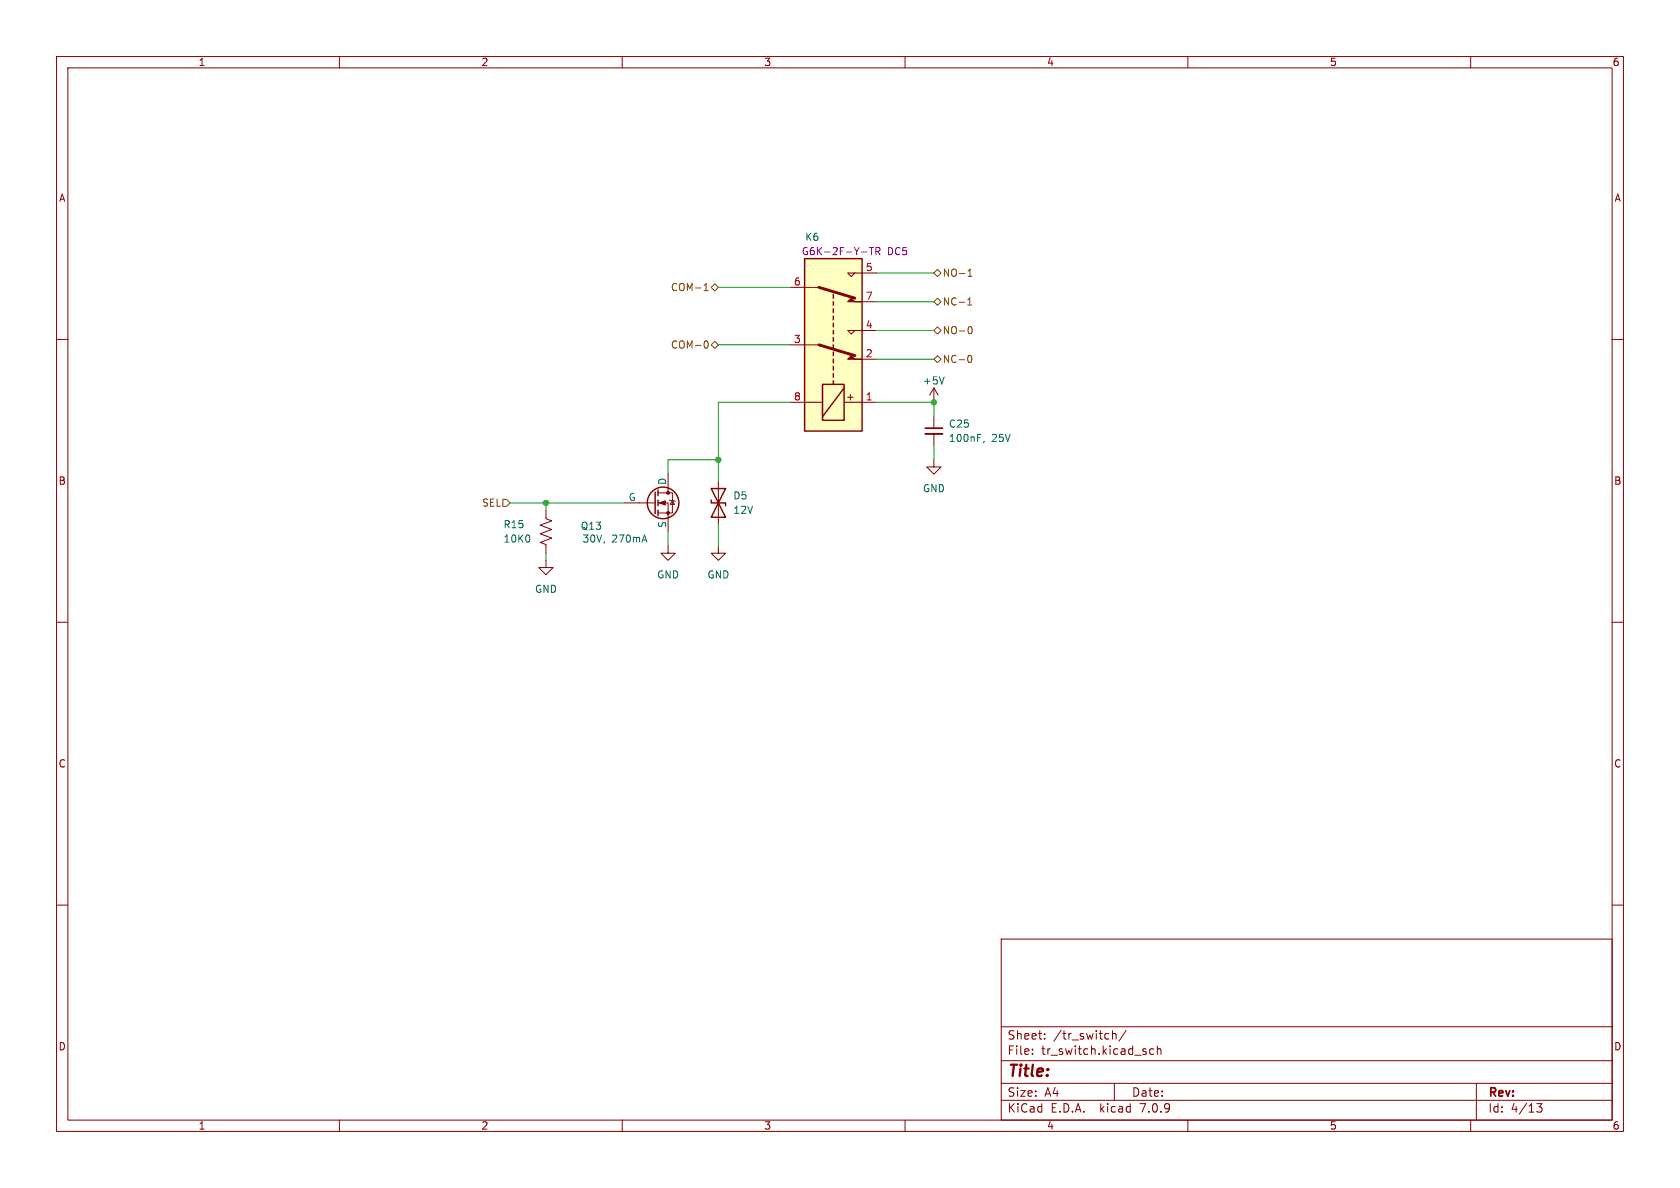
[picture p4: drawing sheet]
<svg xmlns="http://www.w3.org/2000/svg" width="297mm" height="210mm" viewBox="0 0 297 210" stroke-linecap="round" stroke-linejoin="round" font-family="sans-serif">
<defs><g id="words">
<text font-size="2.8" fill="#840000" x="178" y="190.9">Title:</text>
<g font-size="2.1" fill="#840000">
<text x="178" y="184">Sheet:</text>
<text x="186.2" y="184">/tr_switch/</text>
<text x="178" y="186.7">File:</text>
<text x="184.1" y="186.7">tr_switch.kicad_sch</text>
<text x="178" y="196.9">KiCad</text>
<text x="178" y="194.1">Size:</text>
<text x="184.7" y="194.1">A4</text>
<text x="185.7" y="196.9">E.D.A.</text>
<text x="194.6" y="196.9">kicad</text>
<text x="200" y="194.1">Date:</text>
<text x="201.8" y="196.9">7.0.9</text>
<text x="263" y="194.3">Rev:</text>
<text x="263" y="196.9">Id:</text>
<text x="267.1" y="196.9">4/13</text>
</g>
<g font-size="1.8" fill="#840000">
<text x="35" y="11.9">1</text>
<text x="85" y="11.9">2</text>
<text x="135" y="11.9">3</text>
<text x="185" y="11.9">4</text>
<text x="235" y="11.9">5</text>
<text x="285" y="11.9">6</text>
<text x="10.3" y="35.9">A</text>
<text x="285.3" y="35.9">A</text>
<text x="151.1" y="71.1" transform="rotate(-90 151.1 71.1)">+</text>
<text x="10.3" y="85.9">B</text>
<text x="285.3" y="85.9">B</text>
<text x="10.3" y="135.9">C</text>
<text x="285.3" y="135.9">C</text>
<text x="10.3" y="185.9">D</text>
<text x="285.3" y="185.9">D</text>
<text x="35" y="199.9">1</text>
<text x="85" y="199.9">2</text>
<text x="135" y="199.9">3</text>
<text x="185" y="199.9">4</text>
<text x="235" y="199.9">5</text>
<text x="285" y="199.9">6</text>
</g>
<g font-size="1.8" fill="#840084">
<text x="141.6" y="45.3">G6K-2F-Y-TR</text>
<text x="156.9" y="45.3">DC5</text>
</g>
<g font-size="1.8" fill="#006464">
<text x="142.2" y="42.8">K6</text>
<text x="163.1" y="68.2">+5V</text>
<text x="167.6" y="75.8">C25</text>
<text x="167.6" y="78.3">100nF,</text>
<text x="175.3" y="78.3">25V</text>
<text x="111" y="88.6">G</text>
<text x="117.9" y="85.8" transform="rotate(-90 117.9 85.8)">D</text>
<text x="129.5" y="88.5">D5</text>
<text x="163.1" y="87.2">GND</text>
<text x="88.9" y="93.6">R15</text>
<text x="102.6" y="93.8">Q13</text>
<text x="117.9" y="93.4" transform="rotate(-90 117.9 93.4)">S</text>
<text x="129.5" y="91">12V</text>
<text x="88.9" y="96.1">10K0</text>
<text x="102.9" y="96.1">30V,</text>
<text x="108.2" y="96.1">270mA</text>
<text x="94.5" y="105">GND</text>
<text x="116.1" y="102.5">GND</text>
<text x="125" y="102.5">GND</text>
</g>
<g font-size="1.8" fill="#725600">
<text x="118.5" y="51.7">COM-1</text>
<text x="166.6" y="49.1">NO-1</text>
<text x="166.6" y="54.2">NC-1</text>
<text x="166.6" y="59.3">NO-0</text>
<text x="118.5" y="61.8">COM-0</text>
<text x="166.6" y="64.4">NC-0</text>
<text x="85.1" y="89.8">SEL</text>
</g>
<g font-size="1.8" fill="#a90000">
<text x="140.3" y="50.5">6</text>
<text x="153" y="48">5</text>
<text x="153" y="53.1">7</text>
<text x="153" y="58.2">4</text>
<text x="140.3" y="60.7">3</text>
<text x="153" y="63.2">2</text>
<text x="140.3" y="70.9">8</text>
<text x="153" y="70.9">1</text>
</g>
</g></defs>
<g fill="none" stroke="#840000" stroke-width=".18">
<path d="M10 10h277v190h-277zM12 12h273v186h-273zM60 10v2M110 10v2M160 10v2M210 10v2M260 10v2M10 60h2M139.7 50.8h5.1M151.1 58.4l-.6 .7-.6-.7h5M151.1 48.3l-.6 .6-.6-.6h5M152.4 53.3h2.5"/>
<path d="M285 60h2M139.7 71.1h5.7M139.7 61h5.1M149.2 71.1h5.7M152.4 63.5h2.5M165.1 68.6v2.5M165.1 73.7v2M165.1 76.7v2M165.1 68.6l-.8 1.3M165.1 68.6l.8 1.3M96.5 99.1v1.2h-1.3l1.3 1.3 1.3-1.3h-1.3M96.5 90.2v1.5l1 .4-2 .7 2 .8-2 .8 2 .7-2 .8 1 .4v1.5"/>
<path d="M110.5 88.9h5.3M116.3 88.9h1.8v5.1M116.3 87.1h2.6v3.6h-2.6M118.1 96.5v1.3h-1.3l1.3 1.3 1.3-1.3h-1.3M118.1 83.8v3.3M118.4 88.4l.1 .1h.8l.1 .1M118.9 88.5l.4 .7h-.8zM127 96.5v1.3h-1.3l1.3 1.3 1.3-1.3h-1.3M127 85.1v7.6M165.1 81.3v1.3h-1.3l1.3 1.2 1.3-1.2h-1.3M10 110h2M285 110h2"/>
<path d="M10 160h2M285 160h2M177 166h108v32h-108zM60 198v2M110 198v2M160 198v2M177 194.5h108M177 191.5h108M177 187.5h108M177 181.5h108M182.5 186.3v.1M182.5 185.5v.1"/>
<path d="M184.7 183.6v.1M184.7 182.8v.1M196.7 182.2v1.5M196.7 182.8l.2-.1 .3 .1 .1 .9M197 191.5v3M199.1 182.1l-1.3 2M204 185.5l-.5-.1-.3 .3v.4l.2 .2h.6M204.6 185.5l.2-.1 .4 .1v.9M204.6 184.9v1.5M210 198v2M260 198v2M261 191.5v6.5"/>
<path d="M271.7 195.1h.9l-.5 .6 .4 .1v.7l-.2 .1-.6-.1"/>
</g>
<path d="M163.6 76.7h3" fill="none" stroke="#840000" stroke-width=".33"/>
<path d="M163.6 75.7h3" fill="none" stroke="#840000" stroke-width=".3"/>
<path d="M166.9 66.6l-.4 1.3M174 78l-.1 .2M93.5 94.7l.2 .3-.2 .7" fill="none" stroke="#006464" stroke-width=".18"/>
<path d="M142.2 45.7h10.2v30.5h-10.2z" fill="#ffffc2" stroke="#ffffc2" stroke-width=".18"/>
<g fill="none" stroke="#840000" stroke-width=".25">
<path d="M142.2 45.7h10.2v30.5h-10.2zM147.3 52.1v.6M147.3 53.3v.7M147.3 54.6v.6M147.3 55.9v.6M147.3 57.2v.6M147.3 58.4v.7M147.3 59.7v.6M145.4 67.9h3.8v6.4h-3.8zM147.3 61v.6M147.3 62.2v.7M147.3 63.5v.6"/>
<path d="M147.3 64.8v.6M147.3 66v.7M147.3 67.3v.6M149.2 68.6l-3.8 5.1M115.8 87v3.8M116.3 86.6v1M116.3 88.4v1M116.3 90.2v1M125.7 88.4v.5h2.6v.5M125.7 86.4l2.6 5h-2.6l2.6-5z"/>
<circle cx="117.2" cy="88.9" r="2.79"/>
</g>
<path d="M144.8 50.8l6.3 1.9M144.8 61l6.3 1.9" fill="none" stroke="#840000" stroke-width=".51"/>
<g fill="#840000" stroke="#840000" stroke-width=".18">
<path d="M150.5 62.9l.6 .6h1.3h-2.5z"/>
<path d="M149.9 53.3l.6-.6 .6 .6h1.3z"/>
<path d="M116.6 88.9l1-.4v.8z"/>
<circle cx="118.1" cy="90.7" r=".25"/>
<circle cx="118.1" cy="87.1" r=".25"/>
</g>
<path d="M152.3 44.5h1M153.7 43.8h.7M154.1 43.8v1.2M154.8 44.4h.7l.1-.2-.1-.3-.7-.1v1.2M155.2 44.4l.4 .6" fill="none" stroke="#840084" stroke-width=".18"/>
<g fill="none" stroke="#725600" stroke-width=".18">
<path d="M124.5 51.4h.7M124.5 50.5l.3-.4v1.3M125.7 50.8l.7-.6 .6 .6-.6 .6zM165.1 48.3l.6-.7 .7 .7-.7 .6zM165.1 53.3l.6-.6 .7 .6-.7 .7zM165.1 58.4l.6-.6 .7 .6-.7 .7zM171.1 53.9h.7M171.1 53l.3-.4v1.3M171.1 48.8h.8M171.1 47.9l.4-.3v1.2M171.3 57.8l.1-.1a.68 .68 0 0 1 .5 .7 .68 .68 0 0 1-.5 .6l-.1-.1M124.7 60.3h.1a.68 .68 0 0 1 .4 .6 .68 .68 0 0 1-.4 .6h-.1"/>
<path d="M125.7 61l.7-.7 .6 .7-.6 .6zM165.7 62.9l.7 .6-.7 .6-.6-.6zM171.2 62.9l.2-.1a.68 .68 0 0 1 .4 .6 .68 .68 0 0 1-.4 .7l-.2-.1M88.9 88.3h.6l.7 .6-.7 .6h-.6z"/>
</g>
<g fill="none" stroke="#009600" stroke-width=".18">
<path d="M127 50.8h12.7M154.9 53.3h10.2M154.9 58.4h10.2M154.9 48.3h10.2M127 61h12.7M139.7 71.1h-12.7v14M154.9 63.5h10.2M154.9 71.1h10.2v2.6M165.1 78.7v2.6M90.2 88.9h20.3M96.5 88.9v1.3M96.5 97.8v1.3"/>
<path d="M118.1 94v2.5M127 81.3h-8.9v2.5M127 92.7v3.8"/>
</g>
<g fill="#009600" stroke="#009600" stroke-width=".18">
<circle cx="127" cy="81.3" r=".46"/>
<circle cx="165.1" cy="71.1" r=".46"/>
<circle cx="96.5" cy="88.9" r=".46"/>
</g>
<use href="#words"/>
</svg>
